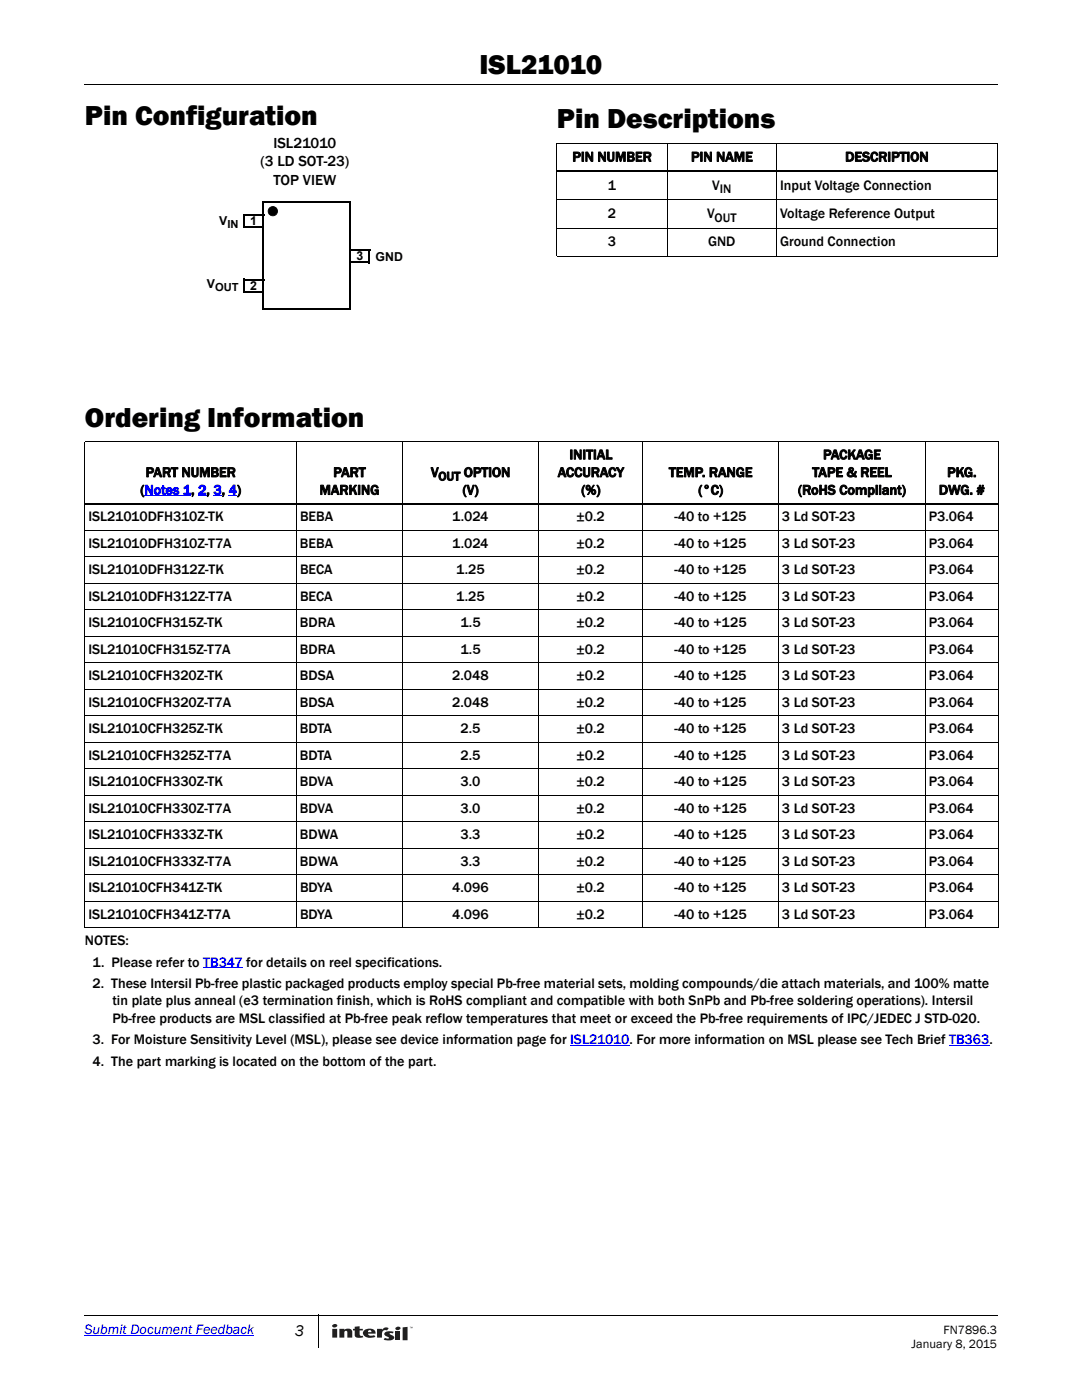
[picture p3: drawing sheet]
<svg xmlns="http://www.w3.org/2000/svg" width="216mm" height="279mm" viewBox="0 0 216 279" stroke-linecap="round" stroke-linejoin="round" font-family="sans-serif">
<defs><g id="words">
<g font-size="5.6">
<text x="95.7" y="14.8">ISL21010</text>
<text x="16.9" y="24.9">Pin Configuration</text>
<text x="111.1" y="25.6">Pin Descriptions</text>
<text x="16.9" y="85.2">Ordering Information</text>
</g>
<text font-size="3.2" x="58.8" y="266.7">3</text>
<g font-size="3">
<text x="54.5" y="29.5">ISL21010</text>
<text x="52" y="33.2">(3 LD SOT-23)</text>
<text x="54.6" y="36.9">TOP VIEW</text>
</g>
<g font-size="2.8">
<text x="114.2" y="32.2">PIN NUMBER</text>
<text x="137.9" y="32.2">PIN NAME</text>
<text x="168.7" y="32.2">DESCRIPTION</text>
<text x="121.3" y="37.9">1</text>
<text x="142.1" y="37.9">V</text>
<text x="155.7" y="37.9">Input Voltage Connection</text>
<text x="121.3" y="43.5">2</text>
<text x="141.1" y="43.5">V</text>
<text x="155.7" y="43.5">Voltage Reference Output</text>
<text x="121.3" y="49.1">3</text>
<text x="141.3" y="49.1">GND</text>
<text x="155.7" y="49.1">Ground Connection</text>
<text x="29.1" y="95.2">PART NUMBER</text>
<text x="66.5" y="95.2">PART</text>
<text x="86" y="95.2">V</text>
<text x="111.3" y="95.2">ACCURACY</text>
<text x="113.6" y="91.7">INITIAL</text>
<text x="133.5" y="95.2">TEMP. RANGE</text>
<text x="162.1" y="95.2">TAPE &amp; REEL</text>
<text x="164.2" y="91.7">PACKAGE</text>
<text x="189" y="95.2">PKG.</text>
<text x="28" y="98.7">(Notes 1, 2, 3, 4)</text>
<text x="63.8" y="98.7">MARKING</text>
<text x="92.3" y="98.7">(V)</text>
<text x="116" y="98.7">(%)</text>
<text x="139.3" y="98.7">(°C)</text>
<text x="159.2" y="98.7">(RoHS Compliant)</text>
<text x="187.3" y="98.7">DWG. #</text>
<text x="17.6" y="104">ISL21010DFH310Z-TK</text>
<text x="59.9" y="104">BEBA</text>
<text x="90.2" y="104">1.024</text>
<text x="115" y="104">±0.2</text>
<text x="134.6" y="104">-40 to +125</text>
<text x="156" y="104">3 Ld SOT-23</text>
<text x="185.3" y="104">P3.064</text>
<text x="17.6" y="109.3">ISL21010DFH310Z-T7A</text>
<text x="59.9" y="109.3">BEBA</text>
<text x="90.2" y="109.3">1.024</text>
<text x="115" y="109.3">±0.2</text>
<text x="134.6" y="109.3">-40 to +125</text>
<text x="156" y="109.3">3 Ld SOT-23</text>
<text x="185.3" y="109.3">P3.064</text>
<text x="17.6" y="114.6">ISL21010DFH312Z-TK</text>
<text x="17.6" y="119.9">ISL21010DFH312Z-T7A</text>
<text x="59.9" y="114.6">BECA</text>
<text x="59.9" y="119.9">BECA</text>
<text x="91" y="114.6">1.25</text>
<text x="91" y="119.9">1.25</text>
<text x="115" y="114.6">±0.2</text>
<text x="115.1" y="119.9">±0.2</text>
<text x="134.6" y="114.6">-40 to +125</text>
<text x="134.6" y="119.9">-40 to +125</text>
<text x="156" y="114.6">3 Ld SOT-23</text>
<text x="156" y="119.9">3 Ld SOT-23</text>
<text x="185.3" y="114.6">P3.064</text>
<text x="185.3" y="119.9">P3.064</text>
<text x="17.6" y="125.2">ISL21010CFH315Z-TK</text>
<text x="59.9" y="125.2">BDRA</text>
<text x="91.9" y="125.2">1.5</text>
<text x="115.1" y="125.2">±0.2</text>
<text x="134.6" y="125.2">-40 to +125</text>
<text x="156" y="125.2">3 Ld SOT-23</text>
<text x="185.3" y="125.2">P3.064</text>
<text x="17.6" y="130.4">ISL21010CFH315Z-T7A</text>
<text x="59.9" y="130.4">BDRA</text>
<text x="91.9" y="130.4">1.5</text>
<text x="115.1" y="130.4">±0.2</text>
<text x="134.6" y="130.4">-40 to +125</text>
<text x="156" y="130.4">3 Ld SOT-23</text>
<text x="185.3" y="130.4">P3.064</text>
<text x="17.6" y="135.7">ISL21010CFH320Z-TK</text>
<text x="59.9" y="135.7">BDSA</text>
<text x="90.2" y="135.7">2.048</text>
<text x="115.1" y="135.7">±0.2</text>
<text x="134.6" y="135.7">-40 to +125</text>
<text x="156" y="135.7">3 Ld SOT-23</text>
<text x="185.3" y="135.7">P3.064</text>
<text x="17.6" y="141">ISL21010CFH320Z-T7A</text>
<text x="59.9" y="141">BDSA</text>
<text x="90.2" y="141">2.048</text>
<text x="115.1" y="141">±0.2</text>
<text x="134.6" y="141">-40 to +125</text>
<text x="156" y="141">3 Ld SOT-23</text>
<text x="185.3" y="141">P3.064</text>
<text x="17.6" y="146.3">ISL21010CFH325Z-TK</text>
<text x="59.9" y="146.3">BDTA</text>
<text x="91.9" y="146.3">2.5</text>
<text x="115.1" y="146.3">±0.2</text>
<text x="134.6" y="146.3">-40 to +125</text>
<text x="156" y="146.3">3 Ld SOT-23</text>
<text x="185.3" y="146.3">P3.064</text>
<text x="17.6" y="151.6">ISL21010CFH325Z-T7A</text>
<text x="59.9" y="151.6">BDTA</text>
<text x="91.9" y="151.6">2.5</text>
<text x="115.1" y="151.6">±0.2</text>
<text x="134.6" y="151.6">-40 to +125</text>
<text x="156" y="151.6">3 Ld SOT-23</text>
<text x="185.3" y="151.6">P3.064</text>
<text x="17.6" y="156.9">ISL21010CFH330Z-TK</text>
<text x="59.9" y="156.9">BDVA</text>
<text x="91.9" y="156.9">3.0</text>
<text x="115.1" y="156.9">±0.2</text>
<text x="134.6" y="156.9">-40 to +125</text>
<text x="156" y="156.9">3 Ld SOT-23</text>
<text x="185.3" y="156.9">P3.064</text>
<text x="17.6" y="162.2">ISL21010CFH330Z-T7A</text>
<text x="17.6" y="167.5">ISL21010CFH333Z-TK</text>
<text x="59.9" y="167.5">BDWA</text>
<text x="59.9" y="162.2">BDVA</text>
<text x="91.9" y="162.2">3.0</text>
<text x="91.9" y="167.5">3.3</text>
<text x="115.1" y="162.2">±0.2</text>
<text x="115.1" y="167.5">±0.2</text>
<text x="134.6" y="162.2">-40 to +125</text>
<text x="134.6" y="167.5">-40 to +125</text>
<text x="156" y="167.5">3 Ld SOT-23</text>
<text x="156" y="162.2">3 Ld SOT-23</text>
<text x="185.3" y="167.5">P3.064</text>
<text x="185.3" y="162.2">P3.064</text>
<text x="17.6" y="172.8">ISL21010CFH333Z-T7A</text>
<text x="59.9" y="172.8">BDWA</text>
<text x="91.9" y="172.8">3.3</text>
<text x="115.1" y="172.8">±0.2</text>
<text x="134.6" y="172.8">-40 to +125</text>
<text x="156" y="172.8">3 Ld SOT-23</text>
<text x="185.3" y="172.8">P3.064</text>
<text x="17.6" y="178.1">ISL21010CFH341Z-TK</text>
<text x="59.9" y="178.1">BDYA</text>
<text x="90.2" y="178.1">4.096</text>
<text x="115.1" y="178.1">±0.2</text>
<text x="134.6" y="178.1">-40 to +125</text>
<text x="156" y="178.1">3 Ld SOT-23</text>
<text x="185.3" y="178.1">P3.064</text>
<text x="17.6" y="183.4">ISL21010CFH341Z-T7A</text>
<text x="59.9" y="183.4">BDYA</text>
<text x="90.2" y="183.4">4.096</text>
<text x="115.1" y="183.4">±0.2</text>
<text x="134.6" y="183.4">-40 to +125</text>
<text x="156" y="183.4">3 Ld SOT-23</text>
<text x="185.3" y="183.4">P3.064</text>
<text x="16.9" y="188.7">NOTES:</text>
<text x="18.5" y="192.9">1. Please refer to TB347 for details on reel specifications.</text>
<text x="18.5" y="197.1">2. These Intersil Pb-free plastic packaged products employ special Pb-free material sets, molding compounds/die attach materials, and 100% matte</text>
<text x="22.4" y="200.7">tin plate plus anneal (e3 termination finish, which is RoHS compliant and compatible with both SnPb and Pb-free soldering operations). Intersil</text>
<text x="18.5" y="208.4">3. For Moisture Sensitivity Level (MSL), please see device information page for ISL21010. For more information on MSL please see Tech Brief TB363.</text>
<text x="22.4" y="204.2">Pb-free products are MSL classified at Pb-free peak reflow temperatures that meet or exceed the Pb-free requirements of IPC/JEDEC J STD-020.</text>
<text x="18.5" y="212.7">4. The part marking is located on the bottom of the part.</text>
</g>
<text font-size="2.8" fill="#00f" x="16.9" y="266.3">Submit Document Feedback</text>
<g font-size="2.5">
<text x="143.6" y="38.6">IN</text>
<text x="43.8" y="44.9">V</text>
<text x="49.9" y="44.9">1</text>
<text x="142.6" y="44.2">OUT</text>
<text x="71.1" y="51.8">3</text>
<text x="75" y="52">GND</text>
<text x="41.3" y="57.4">V</text>
<text x="49.9" y="58">2</text>
<text x="87.5" y="95.9">OUT OPTION</text>
<text x="181.9" y="269">January 8, 2015</text>
<text x="188.3" y="266.2">FN7896.3</text>
</g>
<g font-size="2.2">
<text x="45.4" y="45.6">IN</text>
<text x="42.9" y="58">OUT</text>
</g>
</g></defs>
<path d="M16.8 16.8l.1 .2zM16.8 262.4l.1 .2zM63.4 262.4l.2 .1z" fill="#000"/>
<path d="M16.9 16.9h182.2M16.9 262.5h182.2M63.5 262.5v6.4" fill="none" stroke="#000" stroke-width=".2"/>
<path d="M65.9 263.8h16.9v4.5h-16.9z" fill="#fff"/>
<g fill="#221f1f">
<path d="M79 264.9a.56 .56 0 0 1 .9 .2 .55 .55 0 0 1-.5 .4 .55 .55 0 0 1-.5-.4z"/>
<path d="M75.2 265.2h1v.2a.93 .93 0 0 1 1.4-.3l-.4 .4a.68 .68 0 0 0-.7 .1 .68 .68 0 0 0-.3 .6v.8h-1z"/>
<path d="M67.7 265.2h1v.2a.97 .97 0 0 1 1.6 .4v1.2h-1v-1.1l-.3-.3-.3 .2v1.2h-1z"/>
<path d="M70.8 264.8l1-.1v.5h.6v.3h-.6v1l.3 .1h.3l.1 .3-.6 .1a.87 .87 0 0 1-1.1-.6v-.9h-.4v-.3h.4z"/>
<path d="M78.9 265.7h1v1.8h-1z"/>
<path d="M80.3 264.9l1-.1v2.7h-1z"/>
<path d="M76.8 265.9l.6-.2 1.2 .1-.2 .3h-.6v.2a.75 .75 0 0 1 .8 .8 1.95 1.95 0 0 1-2 .3l.2-.4a.57 .57 0 0 0 .8 0l-.7-.5a.38 .38 0 0 1-.1-.6z"/>
<path d="M81.8 264.8h.2l-.1 .3zM82 264.8l.2 .2 .1-.2v.3v-.2l-.1 .2-.1-.2-.1 .2z"/>
<path d="M66.3 265.2v1.8h1v-1.8zM66.4 264.4l-.1 .2a.51 .51 0 0 0 .5 .3 .51 .51 0 0 0 .5-.5 .64 .64 0 0 0-.9 0z"/>
<path d="M72.6 265.5a.86 .86 0 0 0-.1 1 .86 .86 0 0 0 .8 .4l1.6-.1-.2-.3-.4 .1a.61 .61 0 0 1-.9-.4l1.5-.1a.94 .94 0 0 0-1.1-.9h-.5zM73.6 265.5h.4l.1 .4h-.7z"/>
</g>
<path d="M16.9 266.5h33.8" fill="none" stroke="#00f" stroke-width=".2"/>
<path d="M52.5 40.3h17.5M52.5 40.1v21.5M69.9 40.3v21.5M52.3 61.6h17.5" fill="none" stroke="#000" stroke-width=".36"/>
<path d="M48.7 42.8h3.8v2.6h-3.8z" fill="#fff"/>
<path d="M48.5 45.4h4M48.7 42.8h4M48.7 42.7v2.7M52.5 42.8v2.8" fill="none" stroke="#000" stroke-width=".36"/>
<path d="M48.7 55.8h3.8v2.5h-3.8z" fill="#fff"/>
<path d="M111.1 34.2h87.9M48.5 58.3h4M48.7 55.8h4M48.7 55.6v2.7M52.5 55.8v2.7M69.7 52.4h4M69.8 49.8h4.1M69.9 49.7v2.7M73.7 49.8v2.8" fill="none" stroke="#000" stroke-width=".36"/>
<circle cx="54.4" cy="42.1" r=".93" fill="#000"/>
<path d="M53.7 41.4a1.02 1.02 0 0 1 1.1-.2 1.02 1.02 0 0 1 .7 .9l-.2 .1-.3-.6-.6-.3-.6 .3-.2 .6 .1 .4 .6 .4 .7-.2 .3-.7 .2 .1a1.01 1.01 0 0 1-1.5 .9 1.01 1.01 0 0 1-.3-1.7zM55.3 42.1l.2 .1z" fill="#000"/>
<path d="M111.1 28.6h87.9M111.1 39.9h87.9M111.1 28.6v22.5M133.1 28.5v22.7M154.9 28.5v22.7M199 28.6v22.5M111.1 45.5h87.9M111.1 51.1h87.9" fill="none" stroke="#000" stroke-width=".2"/>
<path d="M28.8 98.9h9.3" fill="none" stroke="#00f" stroke-width=".2"/>
<g fill="#00f">
<path d="M39.5 98.8h1.7v.2h-1.7z"/>
<path d="M42.6 98.8h1.6v.2h-1.6z"/>
<path d="M45.6 98.8h1.7v.2h-1.7z"/>
</g>
<path d="M40.6 193.1h7.9M113.8 208.7h11.8M189.4 208.7h8" fill="none" stroke="#00f" stroke-width=".2"/>
<g fill="none" stroke="#000" stroke-width=".2">
<path d="M16.9 88.2h182.3M16.9 88.2v96.9M59.2 88.1v97.2M80.3 88.1v97.2M107.5 88.1v97.2M128.3 88.1v97.2M155.4 88.1v97.2M184.7 88.1v97.2M199.2 88.2v96.9M16.9 105.8h182.3M16.9 111.1h182.3M16.9 116.4h182.3"/>
<path d="M16.9 121.7h182.3M16.9 127h182.3M16.9 132.3h182.3M16.9 137.6h182.3M16.9 142.9h182.3M16.9 148.1h182.3M16.9 153.4h182.3M16.9 158.7h182.3M16.9 164h182.3M16.9 169.3h182.3M16.9 174.6h182.3M16.9 179.9h182.3"/>
<path d="M16.9 185.2h182.3"/>
</g>
<path d="M16.9 100.5h182.3" fill="none" stroke="#000" stroke-width=".36"/>
<use href="#words"/>
</svg>
